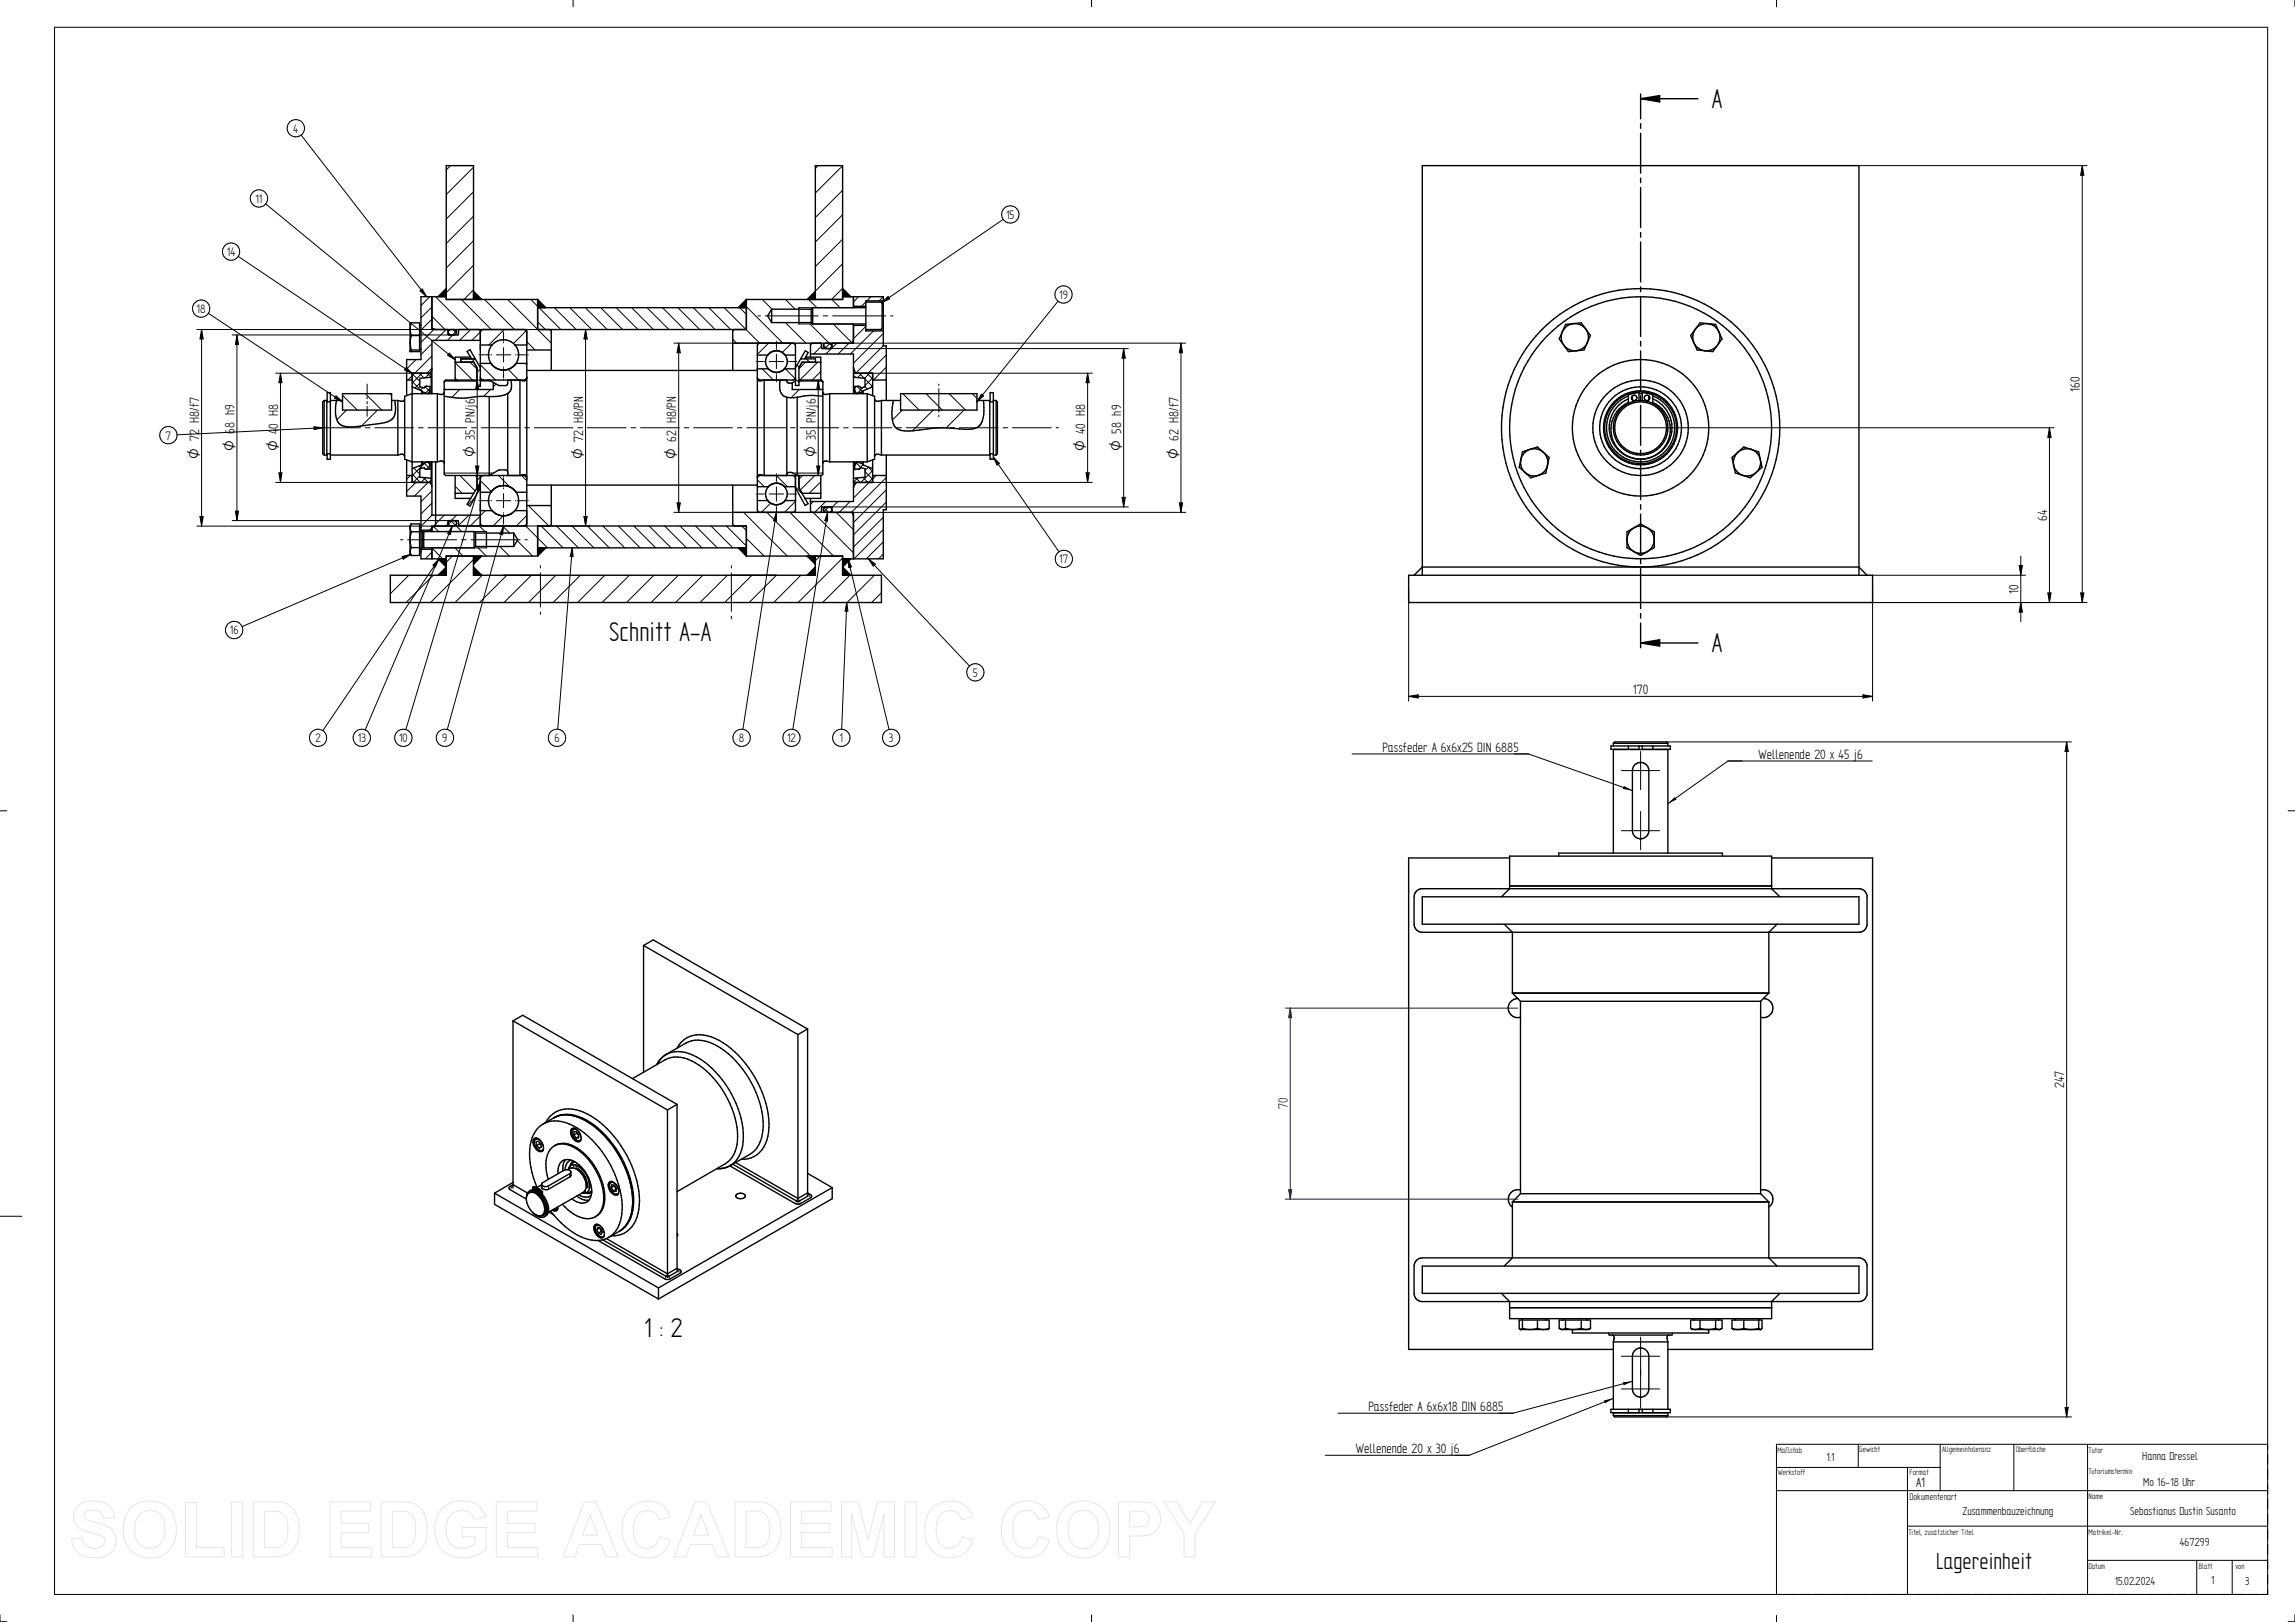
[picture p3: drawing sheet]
<svg xmlns="http://www.w3.org/2000/svg" width="841mm" height="594mm" viewBox="0 0 841 594" stroke-linecap="round" stroke-linejoin="round" font-family="sans-serif">
<defs><g id="words">
<g font-size="11.3">
<text x="627.3" y="39.7">A</text>
<text x="223.2" y="234.7">Schnitt A-A</text>
<text x="627.3" y="239">A</text>
<text x="236.1" y="489.8">1 : 2</text>
</g>
<text font-size="9.6" x="709.5" y="574.7">Lagereinheit</text>
<g font-size="5.6">
<text x="762.2" y="143.5" transform="rotate(-90 762.2 143.5)">160</text>
<text x="247.8" y="155.1" transform="rotate(-90 247.8 155.1)">H8/PN</text>
<text x="299" y="154.8" transform="rotate(-90 299 154.8)">PN/j6</text>
<text x="750.1" y="190.8" transform="rotate(-90 750.1 190.8)">64</text>
<text x="739.6" y="217.4" transform="rotate(-90 739.6 217.4)">10</text>
<text x="598.3" y="254.2">170</text>
<text x="506.6" y="275.3">Passfeder A 6x6x25 DIN 6885</text>
<text x="644.4" y="277.8">Wellenende 20 x 45 j6</text>
<text x="756.5" y="398.6" transform="rotate(-90 756.5 398.6)">247</text>
<text x="501.5" y="516.7">Passfeder A 6x6x18 DIN 6885</text>
<text x="496.9" y="532.2">Wellenende 20 x 30 j6</text>
<text x="702.2" y="544.7">A1</text>
</g>
<text font-size="5.6" fill="#000080" x="471.9" y="406.4" transform="rotate(-90 471.9 406.4)">70</text>
<g font-size="5.4">
<text x="86" y="165.3" transform="rotate(-90 86 165.3)">O 68 h9</text>
<text x="101.9" y="165.4" transform="rotate(-90 101.9 165.4)">O 40 H8</text>
<text x="174" y="167.4" transform="rotate(-90 174 167.4)">O 35 PN/j6</text>
<text x="299" y="167.4" transform="rotate(-90 299 167.4)">O 35</text>
<text x="397.7" y="165.4" transform="rotate(-90 397.7 165.4)">O 40 H8</text>
<text x="410.9" y="165.2" transform="rotate(-90 410.9 165.2)">O 58 h9</text>
<text x="431.9" y="168" transform="rotate(-90 431.9 168)">O 62 H8/f7</text>
<text x="73" y="168" transform="rotate(-90 73 168)">O 72 H8/f7</text>
<text x="213.7" y="168.2" transform="rotate(-90 213.7 168.2)">O 72 H8/PN</text>
<text x="247.8" y="168.1" transform="rotate(-90 247.8 168.1)">O 62</text>
</g>
<g font-size="5.1">
<text x="107.5" y="48.6">4</text>
<text x="93.6" y="74.3">11</text>
<text x="368.7" y="80.1">15</text>
<text x="83.1" y="93.7">14</text>
<text x="388.1" y="109.4">19</text>
<text x="72.1" y="114.6">18</text>
<text x="60.7" y="161">7</text>
<text x="388.2" y="206.3">17</text>
<text x="84.2" y="232.3">16</text>
<text x="356.5" y="247.8">5</text>
<text x="115.6" y="271.8">2</text>
<text x="131.1" y="271.8">13</text>
<text x="146.2" y="271.8">10</text>
<text x="162.1" y="271.8">9</text>
<text x="203.2" y="271.8">6</text>
<text x="270.8" y="271.8">8</text>
<text x="288.4" y="271.8">12</text>
<text x="307.6" y="271.8">1</text>
<text x="325.7" y="271.8">3</text>
</g>
<g font-size="4.8">
<text x="669.4" y="535.2">1:1</text>
<text x="785" y="534.9">Hanna Dressel</text>
<text x="785.3" y="544.2">Mo 16-18 Uhr</text>
<text x="719.2" y="554.9">Zusammenbauzeichnung</text>
<text x="780.6" y="554.8">Sebastianus Dustin Susanto</text>
<text x="798.8" y="566.4">467299</text>
<text x="775" y="580.5">15.02.2024</text>
<text x="810.3" y="580.2">1</text>
<text x="822.7" y="580.4">3</text>
</g>
<text font-size="3.9" x="699.8" y="549.4">Dokumentenart</text>
<g font-size="3.4">
<text x="651.4" y="532.1">Maßstab</text>
<text x="681.4" y="531.7">Gewicht</text>
<text x="711.7" y="531.9">Allgemeintoleranz</text>
<text x="738.7" y="531.9">Oberfläche</text>
<text x="765.4" y="532.1">Tutor</text>
<text x="765.3" y="539.9">Tutoriumstermin:</text>
<text x="651.5" y="540.2">Werkstoff</text>
<text x="699.8" y="540.3">Format</text>
<text x="765.4" y="549.1">Name</text>
<text x="699.3" y="562.1">Titel, zusätzlicher Titel</text>
<text x="765.3" y="562.1">Matrikel-Nr.</text>
<text x="765.3" y="574.8">Datum</text>
<text x="805.8" y="574.6">Blatt</text>
<text x="819.2" y="574.8">von</text>
</g>
</g></defs>
<g fill="none" stroke="#000" stroke-width=".37">
<path d="M20 10h811v574h-811zM210 0v2.5M400 0v2.5M651 0v2.5M841 0v2.5M110.4 49.5l45.9 59.2M97.4 74.7l69.4 57M165.1 60.7l-1.6 1.6M173.5 61.3l-10 9.9M173.5 70.2l-10 10M173.5 79.2l-10 10M299.8 60.7l-1 1"/>
<path d="M308.8 60.7l-10 10M308.8 69.7l-10 10M308.8 78.7l-10 9.9M681.2 60.7h83.6M763.1 60.7l.6 3.5h-1.2zM763.1 60.7v160M87.3 93.9l63.9 42.9M173.5 88.2l-10 10M173.5 97.2l-10 10M308.8 87.6l-10 10M308.8 96.6l-10 10M367.6 80.3l-44.5 30.5"/>
<path d="M76.4 114.8l49.1 32.4M153.9 106.5l.8-.7 1.6 2.9zM157.5 108.7l-3.2 3.2M158.3 115.9l4.8 4.8M158.3 112.4l-4 4M158.3 116.9l-4 4M159.6 108.7l12 12M169.1 109.7l10.9 11M173.5 106.1l-3.5 3.6M177.5 109.7l11.1 11M186.1 109.7l15.9 16M194.5 109.7l2.5 2.5"/>
<path d="M197 117.9l2.9 2.8M197.5 112.7l8 8M203.2 112.7l8 8M208.8 112.7l8 8M214.5 112.7l8 8M220.1 112.7l8 8M225.8 112.7l8 8M231.5 112.7l8 8M237.1 112.7l8 8M242.8 112.7l8 8M248.4 112.7l8 8M254.1 112.7l8 8"/>
<path d="M259.8 112.7l8 8M265.4 112.7l13 13M271.1 112.7l2.4 2.4M273.5 112.3l13.4 13.4M277.8 115.7h.9M279.4 109.7l3.5 3.5M280.5 115.7h19.3M287.8 118.2l7.6 7.5M287.9 109.7l3.5 3.5M292.8 118.7h20M292.8 112.7h20M296.3 109.7l3 3"/>
<path d="M296.8 118.7l8 7.9M301.7 115.7h1.7M304.8 109.7l3 3M305.1 115.7h19.5M305.4 118.7l6.9 7M308.8 105.6l-4.1 4.1M312.3 108.7l.5 .4M313.1 119.2l-.3 .3M314.7 108.7l-1.9 1.9M317.3 119.5l-4.5 4.5M317.3 110.6l-1.6 1.6M319.2 108.7l-1.5 1.5"/>
<path d="M323.1 110.8l2.4-2.2 .6 .9zM323.6 108.7l-1.4 1.5M326.3 115.7h.9M387.7 110.3l-29.7 36.9M72.1 120.7h87.5M73.9 120.7v72M73.9 120.7l.6 3.5h-1.2zM85.1 122.7h80.1M86.8 122.7v68M86.8 122.7l.6 3.5h-1.1zM101 136.7h50.3M102.8 136.7v40"/>
<path d="M102.8 136.7l.5 3.5h-1.1zM148.8 134.6l2.4 2.2-2.9-1.3zM151 139.7l3.3 3.3M151 137.6l-1.5 1.6M151.1 136.9l2.7 2.8M151.8 136.7l-.8 .8M152.5 131.7l-3.5 3.4M153.6 136.7l1.8 1.7M154.6 136.7l-3.6 3.6M157.5 136.7l-1.7 1.7M158.3 130.4l-6.3 6.3M158.3 134.9l-1.8 1.8 1.5 1.5"/>
<path d="M158.3 125.9l-4 4M159 120.7l-4.7 4.7M163.5 120.7l-4 4M164.3 121.8l.8 .8M164.7 129.3l2.1 2.4-2.8-1.6zM164.9 120.7l-.6 .7M165.9 120.7l1.4 1.3M166 122.7l-2 2M166.8 138.5l1 1M166.8 132.8l6.7 6.7M167.2 121.3l-1.4 1.4M172.3 132.7l2.5 2.5"/>
<path d="M172.5 120.7l-4.1 4M174 131.4l-1.2 1.3M175.5 130h.2M176 133.6l5.6 5.6M176 135.1l-1.2 1.3M176 121.6l-3.1 3.1M176.1 130h3.4M180 130h.2M181.9 130h5.3M184.5 120.9v.3M184.5 121.6v3.4M184.5 125.4v.2"/>
<path d="M184.5 127.3v5.3M184.5 134.4v.1M184.5 135v3.3M184.5 138.8v.2M184.8 120.7l-5.7 5.7M186.2 135.3l3.9 3.9M188.9 130h.2M189.5 130h3.4M191.9 120.7h24.4M192.4 133.1l.6 .5M192.8 121.2l-4.6 4.6M193 125.1l3 3.1"/>
<path d="M193.4 130h.2M214.6 120.7l.6 3.5h-1.2zM214.6 120.7v72M247 125.7h43.4M248.7 125.7v62M248.7 125.7l.6 3.5h-1.2zM268.5 124.3l1.4 1.4M277.1 132.4h.1M277.5 132.4h2.2M279.3 135.1l4.1 4.1M280 132.4h.2M281.6 125.7l-4.1 4.1"/>
<path d="M281.9 132.4h5.2M284.5 136.8v.1M284.5 137.2v2.2M284.5 139.7v.2M284.5 125v.1M284.5 125.4v2.2M284.5 128v.1M284.5 129.8v5.2M287.8 135.1l3.6 3.5M288.9 132.4h.1M289.3 132.4h2.2M290.1 125.7l-3.4 3.4"/>
<path d="M291.5 138.8l1.3 1.2M291.8 132.4h.2M292.1 133.7l.8 .8M295.1 132.7l-2.3 2.4M295.4 131.4l1.3 1.3M297.7 125.7l-.7 .6M299.6 132.7l-6.7 6.7M300.8 136.1l-3.5 3.4M301 126.8l-2.8 2.9M301.8 126.4l1.2 1.3M304.2 125.7l-1.9 1.9M304.5 127.7h109"/>
<path d="M306.7 125.7l-4.1 4M311.1 125.7l-4 4M312.8 125.7h121.7M312.8 137.4l.8 .9M314.9 136.7l1.8 1.8M315.9 136.7l-1.7 1.6M316.7 136.7h83.6M317 138.8l2.8 2.8M317.7 136.7l2.1 2.1M318.7 136.7l-1.9 1.9M319.8 138.4l-2.8 2.8M320.1 121.2l-8.5 8.5"/>
<path d="M323.7 122.1l-10.9 10.9M323.7 126.6l-10.1 10.1M324.8 139l-.2 .2M324.8 130l-6.7 6.7M324.8 134.5l-4.7 4.7M398.6 136.7l.6 3.5h-1.2zM398.6 136.7v40M411.8 127.7v58M411.8 127.7l.6 3.5h-1.2zM432.8 125.7v62M432.8 125.7l.6 3.5h-1.2zM115.1 156.3l3.2 .4-3.2 .7z"/>
<path d="M115.3 156.7h.8M117.9 156.7h14.2M118.3 156.7l-53.4 2.6M123.1 145l2.4 2.2-2.9-1.3zM125.5 144.8l5.4 5.4M127 150.2l-3.6 3.6M133.9 156.7h1.7M133.9 144.2l6 6M134.5 140.7v3.6M134.5 145.2v.9M134.5 147v.9M134.5 148.8v3.7"/>
<path d="M137.4 156.7h14.2M138.3 150.2l-5.8 5.8M142.9 144.2l.6 .6M153.3 156.7h1.8M153.8 140.3l-1.7 1.8M154.7 143.4l.2 .2M155 142l-.9 .9M155.7 141.6l1.7 1.7M156.8 156.7h14.2M157.6 142.3l-1.6 1.6M168.4 142.7l-2.8 2.8M172.8 156.7h1.7"/>
<path d="M176 140.8l-.7 .7M176.3 156.7h14.2M179.8 142.7l-2.6 2.5M181.8 140.6l-1 1.1M192.3 156.7h1.7M195.8 156.7h14.2M211.8 156.7h1.7M215.3 156.7h14.1M231.2 156.7h1.8M234.7 156.7h14.2M250.7 156.7h1.7M254.2 156.7h14.2"/>
<path d="M270.2 156.7h1.7M273.7 156.7h14.2M289.7 156.7h1.7M292.9 142.7l-3 3M293.2 156.7h14.1M309.2 156.7h1.7M312.6 156.7h14.2M313.9 141.5l-.7 .7M314 141.5l2 2M316.4 141.8l-2.3 2.3M317 141.6l.8 .9M319.8 141.3l-.7 .6"/>
<path d="M328.6 156.7h1.7M330.7 150.2l-3.7 3.6M330.8 144.2l6 6M332.1 156.7h14.2M339.3 144.2l6 6M342 150.2l-7.6 7.6M344 140.7v.5M344 142.3v8.7M344 152.1v.5M347.8 144.2l6 6M348.1 156.7h1.7M351.6 156.7h14.2"/>
<path d="M353.3 150.2l-6.5 6.5M356.3 144.2l1.7 1.7M359.3 155.5l-.8 .8M359.6 144.4l.8 .6-2.4 2.2zM367.6 156.7h1.7M371.1 156.7h14.1M387.1 156.7h.8M601.2 156.7h151.6M751 156.7v64M751 156.7l.6 3.5h-1.2zM101 176.7h53.5M102.2 173.2h1.1l-.5 3.5z"/>
<path d="M119.9 168l.2 .2M120.9 166.2l.2 .1M150.4 174.2l-1.4 1.4M151 173.7l3.1 3M151.6 171.4l2.2 2.3M152.4 176.7l-3.4 3.3M153.6 170.6l.9 .9M153.8 174.3l-2.4 2.4M155.1 174.9l1.8 1.8-5 5M155.4 169.6l2.2 2.1M155.7 169.5l-4.7 4.7M156 175l-1.7 1.7"/>
<path d="M157.6 170.6l-1.4 1.3M158 175.7l-.9 1M158.3 179.8l-4 4M162.8 173.3h18M166.8 178.1l2.5 2.6M168.5 174.2l5.6 5.6M174.2 174.2l.6 .6M176 176.4l-27.3 90.8M176 176.4l-.4 3.2-1-.3zM176 176l4.1 4.1M176 174.7l-1.2 1.3M182.7 174.2l4.1 4.1"/>
<path d="M184.5 174.3v.2M184.5 175v3.4M184.5 178.8v.2M191.1 174.2l1.9 1.9M277.5 175.7l2.6 2.6M284.5 174.2l4.1 4.1M284.5 173.5v.1M284.5 173.9v2.2M284.5 176.4v.2M284.5 178.3v5.3M290.5 173.3h11M291.5 178.4l2.6 2.6"/>
<path d="M294.1 174.2l-1.3 1.3M298.6 174.2l-5.4 5.3M300.8 176.4l-4.3 4.3M313.3 171.8h.1M313.7 175.1l1.6 1.6M313.7 169.5l1.9 1.8M314 176.7l-.8 .8M314.3 175l-1.5 1.5M314.4 169.3l-1.2 1.1M316.3 174.9l1.8 1.8M316.3 170.2l-1.7 1.7M316.7 176.7h83.6"/>
<path d="M317 172.7l2.8 2.9M318.1 171l1.7 1.7M318.3 171.1l-1.3 1.2M318.5 176.7l-5.7 5.7M319.8 175.2l-1.5 1.5M319.8 172.4l-4.3 4.3M321 174.2l-1.2 1.2M324.8 179.4l-12 12M324.8 174.9l-12.8 12.8M362.8 167.7l.5 .5M364 167.4l2.3 2.4-.9 .5zM364 167.4l24.1 34.7"/>
<path d="M398 173.2h1.2l-.6 3.5zM72.1 192.7h86.2M73.3 189.2h1.2l-.6 3.5zM85.1 190.7h80.1M86.3 187.2h1.1l-.6 3.5zM146.8 197.7h.8M149.4 197.7h17.9M158.3 184.3l-4 4M158.3 194.7h20M158.3 193.3l-.9 .9M158.3 188.7l-4 4M159 192.9l1.7 1.8"/>
<path d="M162.8 188.7l-4 4M164.2 191.8l-.9 .9M165.2 190.7l1.8 1.7M165.7 190.7l-1.4 1.4M165.8 192.7l-.8 3.1-1-.4zM165.8 192.7l-32 74.6M167.2 192.7l2 2M167.3 191.9l-.7 .7M167.3 188.7l-2 2M169.1 197.7h1.8M171.8 188.7l-3.7 3.7M172.6 197.7h18"/>
<path d="M173.8 182.6l-2.3 2.3M175.5 183.4h.2M175.7 192.7l2 2M176 189l-3.7 3.7M176.1 183.4h3.4M177.9 187l-1.9 1.8M180 183.4h.2M181.9 183.4h5.3M184.2 192.7l2.5 2.5M184.4 188.9l-3.7 3.8M184.5 192.7l-.3 3.2-1-.3zM184.5 180.8v5.2"/>
<path d="M184.5 187.7v.2M184.5 188.4v3.4M184.5 192.2v.2M184.5 192.7l-20.6 74.5M188.9 183.4h.2M189.5 183.4h3.4M189.5 198l5.7 5.7M191.9 192.7h24.4M192.4 197.7h.9M192.7 192.7l8 8M193 188.8l-3.8 3.9M193.4 183.4h.2"/>
<path d="M193.6 185.2l7.6 7.5M198.3 192.7l8 8M204 192.7l8 8M209.6 192.7l8 8M214 189.2h1.2l-.6 3.5zM215.3 192.7l8 8M220.9 192.7l8 8M226.6 192.7l8 8M232.3 192.7l8 8M237.9 192.7l8 8M243.6 192.7l8 8M247 187.7h43.4"/>
<path d="M248.1 184.2h1.2l-.6 3.5zM249.2 192.7l8 8M254.9 192.7l8 8M260.6 192.7l8 8M266.2 192.7l7.3 7.3M268.5 192.2l.5 .5M271.9 192.7l1.6 1.7M272.5 187.7l16 16M273.5 197.2l6.5 6.5M277.1 180.9h.1M277.5 180.9h2.2M280 180.9h.2"/>
<path d="M281 187.7l16 16M281.9 180.9h5.2M282.4 184.3l-3.4 3.4M284.5 185.3v.1M284.5 185.7v2.2M284.5 188.3v.1M284.5 187.7l.1 3.2-1.1-.1zM284.5 187.7l-12.3 79.4M288.9 180.9h.1M289.3 180.9h2.2M289.5 187.7l16 16M291.5 183.6l-4 4.1"/>
<path d="M291.8 180.9h.2M298 187.7l14.8 14.8M298 183.7l-1 1M302 186l1.6 1.7M302.6 183.7l-4.1 4M303.3 187.7l-12.8 79.4M303.3 187.7v3.2l-1-.2zM303.7 185.7l-1.7 1.6M304.5 185.7h109M306.5 187.7l6.3 6.3M307 183.7l-2.2 2.2M311.5 183.7l-4 4"/>
<path d="M312.8 187.7h121.7M323.7 194l-10.7 10.7M323.7 189.5l-10.9 10.9M323.7 198.5l-6.2 6.2M324.8 183.9l-12 12M411.2 182.2h1.2l-.6 3.5zM432.2 184.2h1.2l-.6 3.5zM147.4 203.8l3.1-.7-2.7 1.7zM149.8 210.7l-6.8 6.8M150.5 203.1l-61.8 26.4M154.8 201.2l-.5 .5M158.3 200.7h20"/>
<path d="M158.3 200.7l3.9 4M158.3 202.2l-2.5 2.5M158.8 210.7l-10 10M160.9 204.7l-42.6 62.9M160.9 204.7l-1.3 2.9-.9-.6zM165.8 203.7l-2.3 2.3M166.7 200.7l3 3M173.5 204.9l-15.7 15.8M175.2 200.7l3 3M176.7 210.7l-9.9 10M183.1 200.2l3.6 3.5M185.7 210.7l-10 10"/>
<path d="M194.7 210.7l-10 10M198 207.2v.8M198 209.8v12.5M203.7 210.7l-10 10M209.7 200.7l-5.3 66.4M209.7 200.7l.3 3.2-1-.1zM212.7 210.7l-10 10M221.7 210.7l-10 10M230.6 210.7l-10 10M239.6 210.7l-10 10M248.6 210.7l-10 10M257.6 210.7l-10 10"/>
<path d="M266.6 210.7l-10.1 10M268 207.2v.8M268 209.8v14.1M275.5 210.7l-9.9 10M284.5 210.7l-10 10M293.5 210.7l-10 10M300.5 203.7l-1.7 1.7M308.8 204.4l-16.3 16.3M310.8 204.7l15 62.5M310.8 204.7l1.2 2.9-1 .3zM311.4 210.7l-9.9 10M318.2 204.7l37.1 39.2"/>
<path d="M318.2 204.7l2.6 1.9-.8 .7zM320.4 210.7l-10 10M323 217.1l-3.6 3.6M323.7 202.9l-1.8 1.8M516.2 215.7v41.1M686.2 215.7v41.1M686.2 210.7h56.1M739.9 207.2h1.2l-.6 3.5zM740.5 203.7v24M750.4 217.2h1.2l-.6 3.5zM762.5 217.2h1.2l-.6 3.5zM198 224.2v.8"/>
<path d="M268 225.7v.9M310.3 220.7l-1.9 46.4M310.3 220.7l.4 3.2-1-.1zM686.2 220.7h78.6M740.5 220.7l.6 3.5h-1.2zM516.2 255.1l3.5-.6v1.2zM516.2 255.1h170M682.7 254.5l3.5 .6-3.5 .6zM495.5 276.1h64.6l38.1 13.5M601.2 275.3v13.9M610.7 271.7h148.4M686.1 278.7h-52.9l-22 15.7"/>
<path d="M757.3 271.7l.6 3.6h-1.1zM757.3 271.7v247.3M0 297h2.5M594.2 282.2h14M601.2 297.2v14M838.5 297h2.5M594.2 304.2h14M196.6 416.9h-.1M198.9 419.7a2.69 2.69 0 0 0-2.5-2.5 2.3 2.3 0 0 0 .6 3.6M210.4 413.3h-.1M212.7 416.1a2.78 2.78 0 0 0-2.5-2.5 2.27 2.27 0 0 0 .6 3.6M212.8 417.5l-.1 .1"/>
<path d="M187.7 434.4l-.5 .9M199 421.1l-.1 .1M201 434.7v.6M208.8 430.2v.6M210.1 427.1h.1M210.2 427a6.8 6.8 0 0 1 5.6 6.4l-.1 1.7M211 427.7a7.1 7.1 0 0 1 4.2 7.1M211.2 427.9h.1M211.2 427.9a7.3 7.3 0 0 1 3.9 6.6M211.3 427.9a7.1 7.1 0 0 1 3.8 6.8M214.5 436.5l-.4 .1M215.2 434.8h.1"/>
<path d="M224.2 432.8l-.2 .1M226.4 437.2h.1M226.5 435.7a2.78 2.78 0 0 0-2.5-2.5 2.27 2.27 0 0 0 .6 3.5M226.6 437l-.1 .1M292.1 439.4l-.5 .9M292.7 439.4l.5 .9M296.2 437.4l.5 .8M0 445.5h8M203.1 443h.4M204.1 442.4l-.1 .4M204.4 442.8l-.1 .1M218.9 448.5h-.1"/>
<path d="M221.1 452.9h.1M221.2 451.4a2.78 2.78 0 0 0-2.5-2.6 2.3 2.3 0 0 0 .6 3.6M221.3 452.7l-.1 .1M244.3 467l-.5 .9M244.9 467l.5 .9M248.4 465l.5 .9M594.2 496.7h14M601.2 489.7v26M591.2 512.2l-52.8 20.8h-52.8M594.2 508.7h14M598.2 505.9l-43.7 11.7h-64.2M610.7 519h148.4"/>
<path d="M756.8 515.5h1.1l-.6 3.5zM651 537.5h60M681 529v8.5M699 537.5v46.5M711 529v17M738 529v17M765 529v55M831 529h-180v54.9M651 546h180M699 559h132M765 571.5h66M805 571.5v12.5"/>
<path d="M818 571.5v12.5M0 594h2.5M0 591.5v2.5M210 591.5v2.5M400 591.5v2.5M651 591.7v2.3M838.5 594h2.5M841 591.5v2.5"/>
<circle cx="108.4" cy="47" r="3.2"/>
<circle cx="94.9" cy="72.7" r="3.2"/>
<circle cx="370.2" cy="78.5" r="3.2"/>
<circle cx="84.7" cy="92.2" r="3.2"/>
<circle cx="73.7" cy="113" r="3.2"/>
<circle cx="389.7" cy="107.9" r="3.2"/>
<circle cx="61.7" cy="159.4" r="3.2"/>
<circle cx="389.9" cy="204.7" r="3.2"/>
<circle cx="85.8" cy="230.8" r="3.2"/>
<circle cx="357.4" cy="246.3" r="3.2"/>
<circle cx="116.6" cy="270.2" r="3.2"/>
<circle cx="132.6" cy="270.3" r="3.2"/>
<circle cx="147.8" cy="270.2" r="3.2"/>
<circle cx="163.1" cy="270.2" r="3.2"/>
<circle cx="204.1" cy="270.2" r="3.2"/>
<circle cx="271.8" cy="270.2" r="3.2"/>
<circle cx="290" cy="270.2" r="3.2"/>
<circle cx="308.3" cy="270.2" r="3.2"/>
<circle cx="326.6" cy="270.2" r="3.2"/>
</g>
<path d="M0 0v1.2M841 0v594h-841" fill="none" stroke="#fff" stroke-width=".51"/>
<g fill="none" stroke="#000" stroke-width=".51">
<path d="M601.2 34.4v9.1M601.2 36.2h21M601.2 36.2l7-1.2v2.3zM601.2 45.3v1.7M601.2 48.8v14.6M601.2 65.2v1.7M601.2 68.7v14.7M601.2 85.2v1.7M601.2 88.6v14.7M150.4 118.4l3.4-.2v10.6h-3.1l-.4-.2zM150.7 118.2a6.6 6.6 0 0 0 0 4.7M153.8 119.1h.5"/>
<path d="M158.3 108.7v12h34.7v72h-34.7v2M163.5 105.7l-3 3M163.5 108.7h-9.2v23h-5.3v13.2M173.5 109.7v-49h-10v49h33.5M173.5 106.7l3 3M197 112.7h76.5M197 109.7l3 3M273.5 109.7l-3 3M273.5 109.7h35.3v-49h-10v49M273.5 109.7v11h-76.5v-11M282.8 113.2v5M282.8 113.2l-1.5 2.5 1.5 2.5"/>
<path d="M282.8 113.2h14.5M282.8 118.2h14.5M292.8 112.7v6M297.3 113.2v5M297.3 118.2l.5 .5M297.8 112.7v6M297.8 118.7h19.5M297.8 112.7l-.5 .5M297.8 112.7h19.5M298.8 106.7l-3 3M308.8 105.7l3 3M308.8 108.7h14.9v18h1.1v20"/>
<path d="M312.8 108.7v4M312.8 112.2h4.5M312.8 119.2h4.5M312.8 118.7v7h-44.3M317.3 110.7h5.5l.5 .5-.1 9.2-.4 .3h-5.5M323.7 110.2h-6.4v11h6.4M601.2 105.1v1.7M601.2 108.6v14.6M149 139.2h2M150.7 122.9a8.5 8.5 0 0 0 0 5.3M150.7 128.2h3.1M150.7 122.9h3.1"/>
<path d="M150.7 128.2l-.4 .2M151.3 136.7l-.3 .3M153.8 127.9h.5M157.7 136.7l.3 .3v7.2M157.7 136.7h-6.7v7.5M158 138.2l-4.2 .4v3.1l1.6 .4a.88 .88 0 0 1 1.3-.6h.9v2.7M158.3 120.2l1.3 .5M158.3 135.2l-.6 1.5M162.9 139.5h11.9M163.9 120.7l.3 .3v1.4l.3 .3 3.4-.1 .1-1.6 .3-.3M165.2 120.7a1 1 0 0 0-1 1 1 1 0 0 0 1 1M166.3 120.7a1 1 0 0 1 1 1 1 1 0 0 1-1 1"/>
<path d="M172.4 130.8h-5.6v8.4l.3 .3M174.2 131.4l1.8 3.3M174.2 131.4l-1.9-3.3-1.1 .6 1.6 2.7M174.2 131.4h-5.3v1.3M174.4 139.5l.4-.3h-11.5l-.5 .5v34l.5 .5h28.6a1.16 1.16 0 0 1 1.1 1.1M175.5 120.7l.5 .5v20.3h-1.2v-6.8l-1.2-2h-6.8M176 139.5h3.8M176 124.7h-17.7v19.5M176 138.1a1.16 1.16 0 0 0 1.1 1.1M176 126.4h4.3M176 133.1h3.9a5.6 5.6 0 0 0 9.2 0h3.9M177.1 120.7a1.08 1.08 0 0 0-1.1 1.1"/>
<path d="M179.3 139.2l3.7 2 2.7-.1 .4-.7v-1.2M187.2 139.2a3.9 3.9 0 0 1-1.4 5.1 16.8 16.8 0 0 1-8.9 .9l-7.8 .6-6.3-.7M188.7 126.4h4.3M191.9 120.7a1.08 1.08 0 0 1 1.1 1.1M193 138.7a1.04 1.04 0 0 1-1.4 .7l-1.1-.2v35l1.3-.3a.99 .99 0 0 1 1.2 .8M193 135.7h84.5M193 128.2h9M193 138.1a1.16 1.16 0 0 1-1.1 1.1h-15.9M201.5 120.7l.5 .5v14.5M269 120.7l-.5 .5v14.5M277.5 138.7a1 1 0 0 0 1.5 .7l1-.2v35l-1.2-.3a.95 .95 0 0 0-1.3 .8M277.5 135.1h4.1a4 4 0 0 0 5.9 0h4"/>
<path d="M277.5 130h3.8M278.5 125.7l-.7 .3-.3 .7v60l.3 .7 .7 .3M282.5 129l-.6 .5M282.6 129l-1.3 1.1M284.1 128.5l2.4 .5M284.1 128.5l-.8 .2M284.1 128.5l-1.6 .5M285.9 139.2a5.8 5.8 0 0 0 1.4 5.9 10.2 10.2 0 0 0 7.2 0 21.7 21.7 0 0 1 7 0M286.5 129a4 4 0 0 1 1.4 5.5 4 4 0 0 1-5.6 1.2 4 4 0 0 1-1-5.6M286.5 129l.7 .5M287.7 130h3.8M288.3 139.2a.88 .88 0 0 0 .8 1.1l1.2-.1"/>
<path d="M290.5 125.7l.7 .3 .3 .7v11.5M291.5 138.2a1.01 1.01 0 0 1-1 1h-12a1.01 1.01 0 0 1-1-1M291.5 139.5l-1.2 .7M292.8 139.5h8.6M293.4 131.4l-1.9 3.3M293.4 131.4h5.4v1.3M294.9 131.4l1.3-2.3-1.1-.6-1.7 2.9M295.2 130.8h5.6v8.4l-.4 .3M297 129.7h15.8v14.5M297.5 125.7l-.5 .5v4.6M300.8 132.7h-6.9l-1.1 2v6.5h-1.3v-3M301 139.2v.3"/>
<path d="M301 139.2l.5 .5v34l-.5 .5h-9.5v12.5l-.3 .7-.7 .3M301 139.2h-8.2l.3 .3M302.7 125.7a1 1 0 0 0-1 1 1 1 0 0 0 1 1M303.8 125.7a1 1 0 0 1 1 1 1 1 0 0 1-1 1M305.1 125.7l-.3 .3v1.4l-.3 .3-3.4-.1-.1-1.6-.3-.3M312.8 124.3l-.5 1.4M312.8 134.7l.7 2M312.8 138.2l4.2 .4v3.1l-1.6 .4a.92 .92 0 0 0-1.2-.6h-1v2.7M312.8 137l.3-.3h6.7v8.2M319.5 136.7l.3 .3M319.8 139.2h5M572.6 121.5l-1.2 2.6 3.4 4.7 5.7-.6 1.2-2.6"/>
<path d="M572.6 121.5a5 5 0 0 0 2.5 6.6 5 5 0 0 0 6.6-2.5M572.6 121.5a5 5 0 0 1 6.6-2.5 5 5 0 0 1 2.5 6.6M572.6 121.5l1.1-2.7 5.8-.6 3.3 4.7-1.1 2.7M601.2 125v1.7M601.2 128.5v14.7M621.3 120.6l1.7-2.4 5.7 .6 1.2 2.7M621.3 120.6a5.1 5.1 0 0 0-.6 5M621.3 120.6l-1.8 2.3 1.2 2.7M621.3 120.6a5 5 0 0 1 8.6 .9M629.9 121.5l1.2 2.6-3.4 4.7-5.8-.6-1.2-2.6M629.9 121.5a5 5 0 0 1-2.6 6.6 5 5 0 0 1-6.6-2.5M118.8 146.7l-.5 .5v19l.5 .5"/>
<path d="M118.8 146.7v20M118.8 146.7h1v20h-1M119.8 147.2h1.3M119.9 147.2v-3.4h1.2v24.4h-1.2v-2M121.1 146.7h4.4M123.3 146.7a10.7 10.7 0 0 0 .8 8.2 6.5 6.5 0 0 0 6.3 1.4 50.4 50.4 0 0 0 12.5-2.2 5.1 5.1 0 0 0 2-5.8l-.2-1.6M125.5 144.2h18v6h-18zM143.5 146.7h2.3M145.8 146.7v20M148.3 146.2a1.01 1.01 0 0 1-1.3 .8l-1.2-.3M151 144.2l-2.7 1v23l2.7 1M151 144.2h9.3"/>
<path d="M151 144.2v25M151 141.7l3.5 1.4M154.5 143.1v1.1M154.5 143.1l.3 .4M154.8 143.5v.7M157.6 143.1l-.8 1.1-2-.7M160.3 144.2v25M162.8 143.7a1 1 0 0 1-1.5 .7l-1-.2M179.3 145.2v29l3.7-2.1 2.7 .1 .4 .7M180.8 140v2.7h-18M186.1 144.1v30.1M288.3 145.5v28.7"/>
<path d="M290.3 140.2v2.5h11.2M292.1 145.5v28.7l-1.8-1.1a1.35 1.35 0 0 0-2 .7M301.5 143.7a1 1 0 0 0 1.5 .7l1-.2M304 144.2h13.8M304 144.2v25M313.2 143.1l.7 1.1 2.2-.7M316.1 143.5v.7M316.3 143.1v1.1M316.3 143.1l-.2 .4M317.8 144.2l2.7 1v23l-2.7 1M317.8 144.2v25M319.8 141.7l-3.5 1.4"/>
<path d="M320.5 146.2a1.01 1.01 0 0 0 1.3 .8l1.2-.3M323 146.7h7M323 146.7v20M327.4 146.7a15.3 15.3 0 0 0 .3 9.3 4.8 4.8 0 0 0 4.7 1.9l2.2-.1a59.3 59.3 0 0 1 19.8-.5 5.2 5.2 0 0 0 6.1-5.6l-.1-5M330 144.2h28v6h-28zM358 146.7h4.7v20h-39.7M362.7 147.2h1.3M362.8 147.2v-3.4h1.2v24.4h-1.2v-2M364 146.7h1M365 146.7l.5 .5v19l-.5 .5M365 146.7v20M596.7 145a12.5 12.5 0 0 0-5.5 19.2 12.5 12.5 0 0 0 20 0 12.5 12.5 0 0 0-5.5-19.2"/>
<path d="M596.7 146.1a11.5 11.5 0 0 0-7 10.2 11.5 11.5 0 0 0 6.4 10.7M598.2 145v1.5M598.2 145.6l-.3 .1M600.6 144.2h1.2M600.6 146.7v-2.9l-1.3 .1-2.6 .7v2.8a10.9 10.9 0 0 0-6.4 9.5 10.9 10.9 0 0 0 5.8 10M601.2 144.9v1.7M601.2 148.5v14.6M601.8 146.7v-2.9l1.3 .1 2.6 .7v2.8a10.9 10.9 0 0 1 6.4 10.9 10.9 10.9 0 0 1-8.2 9.6M604.2 145a1 1 0 0 0-1.4 0 1 1 0 0 0 0 1.4 1 1 0 0 0 1.4 .1M604.2 145l.4 .7M604.2 145.6l.4 .1M604.2 145v1.5"/>
<path d="M604.6 145.7l-.4 .8M605.7 146.1a11.5 11.5 0 0 1 6 15.4 11.5 11.5 0 0 1-15.6 5.4M119.8 166.2h1.3M121.1 166.7h24.7M145.8 166.7l1.2-.3a1.01 1.01 0 0 1 1.3 .8M149 168.4v13.3h5.3v23h9.2M149 174.2h2M151 169.2h9.3M151 176.4l.3 .3M151 169.2v7.5h6.7M154.5 169.2v1.1M154.5 170.3l-3.5 1.4"/>
<path d="M154.8 169.8l-.3 .5M154.8 169.2v.6M154.8 169.8l2-.6 .8 1.1M157.6 169.2v2.6h-.9a.88 .88 0 0 1-1.3-.5l-1.6 .4v3.1l4.2 .4M157.7 176.7l.6 1.5M158 169.2v7.2l-.3 .3M158.3 169.2v19.5h17.7M159.6 169.2v23.5l-1.3 .5M160.3 169.2l1.2-.3a.95 .95 0 0 1 1.3 .8M166.8 174.2v8.3h5.7M174.8 174.2v4.5l-3.6 6 1.1 .6 3.7-6.6M176 174.2v18l-.5 .5"/>
<path d="M177.1 174.2a1.16 1.16 0 0 0-1.1 1.1M193 177.7h84.5M202 177.7v14.5l-.5 .5M268.5 177.7v14.5l.5 .5M277.5 178.3h4.1a4 4 0 0 1 5.9 0h4M277.5 175.2a1.01 1.01 0 0 1 1-1h12a1.01 1.01 0 0 1 1 1M292.8 174.2v4.5l3.3 5.8-1 .6-3.6-6.4M300.8 174.2v8.3h-5.7M304 169.2l-1.2-.3a.95 .95 0 0 0-1.3 .8M304 169.2h13.8M312.8 169.2v14.5h-15.8M313.2 169.2v2.6h1a.92 .92 0 0 0 1.2-.5l1.6 .4v3.1l-4.2 .4"/>
<path d="M313.5 176.7l-.7 2M316.1 169.2v.6M316.1 169.8l-2.2-.6-.7 1.1M316.1 169.8l.2 .5M316.3 169.2v1.1M316.3 170.3l3.5 1.4M319.8 168.4v8.3h-6.7l-.3-.3M319.8 174.2h5M319.8 176.4l-.3 .3M323 166.7l-1.2-.3a1.01 1.01 0 0 0-1.3 .8M324.8 166.7v20h-1.1v18h-14.9M362.7 166.2h1.3"/>
<path d="M364 166.7h1M567.7 167.6l-4.3-3.9-5.5 1.8-1.2 5.7 2.2 1.9M567.7 167.6l-1.2 5.6-5.5 1.8-2.1-1.9M596.1 167a11.3 11.3 0 0 0 6.6 1.1M601.2 164.9v1.7M601.2 168.4v14.6M635.3 170.4l.6 2.8 2.7 .9M635.3 170.4a5.2 5.2 0 0 0 3.3 3.7M636.9 165.7l-2.2 1.9 .6 2.8M636.9 165.7a5.1 5.1 0 0 0-1.6 4.7M641.7 164.6a4.9 4.9 0 0 0-4.8 1.1M641.7 164.6l2.8 .9 .6 2.8"/>
<path d="M641.7 164.6l-2.7-.9-2.1 2M641.7 164.6a4.8 4.8 0 0 1 3.4 3.7M643.6 173.1a5.1 5.1 0 0 1-5 1M643.6 173.1l-2.2 1.9-2.8-.9M645.1 168.3l.6 2.9-2.1 1.9M645.1 168.3a5 5 0 0 1-1.5 4.8M150.3 198.4l.4 2.2M150.7 191.9a2.66 2.66 0 0 0 0 2.9M150.7 191.9h3.1v11.6h-3.1M150.7 194.8h3.1M150.7 194.8l-.4 2.2M150.7 191.9l-.4 .8v10l.4 .8"/>
<path d="M153.8 193.3h.5M154.3 194.4l.4 .3M154.3 194.2h4M154.7 194.7l.6 .5M154.7 194.7v6M165.2 190.7a1 1 0 0 0-1 1 1 1 0 0 0 1 1M166.3 190.7a1 1 0 0 1 1 1 1 1 0 0 1-1 1M166.8 180.7h6.8M168.3 192.7l-.3-.3-.1-1.6-3.4-.1-.3 .3v1.4l-.3 .3M173.7 194.7l.6 .5M173.7 194.7h-18.4v6h18.4M173.7 194.7v6"/>
<path d="M174.3 195.2h14M174.3 195.2v5M176 180.3h3.9a5.5 5.5 0 0 1 9.2 0h3.9M176 191.6a1.08 1.08 0 0 0 1.1 1.1M176 187h4.3M178.3 194.7v6M180.3 186.9a5.5 5.5 0 0 1 .4-7.5 5.5 5.5 0 0 1 7.6 0 5.5 5.5 0 0 1 .5 7.5M180.3 186.9l1.4 1.3M180.3 187l1.5 1.2M181.7 188.2l1.9 .6M181.8 188.2l1.8 .6M183.6 188.8l.9 .1"/>
<path d="M186.4 188.6l-1.9 .3M188.3 195.2v5M188.3 195.2l1.4 2.5-1.4 2.5M188.7 187h4.3M188.8 186.9l-2.4 1.7M193 185.2h9M193 191.6a1.08 1.08 0 0 1-1.1 1.1M268.5 187.7h44.3v17M277.5 183.3h3.8l.6 .6M282.5 184.4l1.6 .5M285.7 184.7a4 4 0 0 0 1.8-6.3 4 4 0 0 0-6.5 .7 4 4 0 0 0 3.1 5.8M285.7 184.7l-1.6 .2"/>
<path d="M286.5 184.4l-.8 .3M291.5 183.3h-3.8l-.6 .6M293.9 180.7h6.9M297 182.5v4.7l.5 .5M300.7 187.7l.3-.3 .1-1.6 3.4-.1 .3 .3v1.4l.3 .3M302.7 185.7a1 1 0 0 0-1 1 1 1 0 0 0 1 1M303.8 185.7a1 1 0 0 1 1 1 1 1 0 0 1-1 1M312.3 187.7l.5 1.4M596.2 194.8l5-2.9 5 2.9v5.8l-5 2.9-5-2.9zM601.2 184.8v1.7M601.2 188.3v14.6M640.5 189.2a51 51 0 0 0-27.8-82.2 51 51 0 0 0-61 61.8 51 51 0 0 0 82.6 26.7l6.2-6.3"/>
<path d="M150.7 200.6a2.66 2.66 0 0 0 0 2.9M150.7 200.6h3.1M153.8 202.1h.5M154.3 201.2h4M154.7 200.7l-.4 .2M155.3 200.2l-.6 .5M158.3 200.7v4M160.5 204.7l3 3-3 3M173.5 207.7l3 3M173.5 203.7v7h125.3v-7M174.3 200.2h14M174.3 200.2l-.6 .5"/>
<path d="M176.5 203.7l-3 3M197 203.7h-33.5v7h-20.5v10h180v-10h-14.2v-7h-35.3M197 203.7v-11h76.5v11M200 200.7l-3 3M270.5 200.7l3 3M273.5 200.7h-76.5M295.8 203.7l3 3M298.8 207.7l-3 3M311.8 204.7l-3 3 3 3M516.2 210.7h170v10h-170zM521.2 210.7v-150h160v150M601.2 204.8v1.7"/>
<path d="M601.2 208.2v14.7M681.2 207.7h-160l-3 3M681.2 207.7l3 3M601.2 235.5l7-1.2v2.3zM601.2 224.7v1.7M601.2 228.2v9M601.2 235.5h21M591.2 272.2v1M591.2 272.2h20M591.7 274.4v.1M596.7 273.2v1.2M600.6 273.2v1.2h-10.3v-1.2h21.8v1.2h-10.3v-1.2"/>
<path d="M605.7 273.2v1.2M610.7 274.4v.1M611.2 272.2l-.5-.5h-19l-.5 .5M611.2 272.2v1M599 280.2a3 3 0 0 1 3.3-.8 3 3 0 0 1 1.9 2.8v22a3 3 0 0 1-3 3 3 3 0 0 1-3-3v-22l.4-1.4zM553.2 314.2h-37v180h75M591.2 312.5v-38h20v38M631.2 313.6v-1.1h-60v1.1M649.2 314.2h37v180h-75M519.3 326.1l1.9-.6h160a2.92 2.92 0 0 1 3 3v10a2.92 2.92 0 0 1-3 3h-160a2.98 2.98 0 0 1-3-3v-10a3 3 0 0 1 1.1-2.4zM521.2 328.5h160v10h-160zM550.2 328.5l3-3v-11.9h96v11.9l3 3"/>
<path d="M551.2 338.5l3 3v22.2M649.2 324.5h-96M651.2 338.5l-3 3v22.2M235.8 346.3l3.6-2 56.6 32.6M235.8 346.3v46.4M235.8 346.3l56.6 32.6M188 373.9v61.2M188 373.9l56.6 32.6M188 373.9l3.6-2 56.5 32.6M292.4 378.9v61.3M296 376.9v61.3l-3.6 2M296 376.9l-3.6 2"/>
<path d="M554.2 363.7l3 3M556.2 365.7a3.5 3.5 0 0 0-3.5 4 3.5 3.5 0 0 0 4.5 2.9M557.2 366.7h88M557.2 366.7v70.5M645.2 366.7v70.5M646.2 365.7a3.5 3.5 0 0 1 3.5 4 3.5 3.5 0 0 1-4.5 2.9M648.2 363.7h-94M648.2 363.7l-3 3M231.8 395.1l12-6.9a11.8 11.8 0 0 1 12.3 1.9 34.3 34.3 0 0 1 14.2 27.6 10.2 10.2 0 0 1-4.5 8.6l-17.7 10.2M244.1 386.2a8.9 8.9 0 0 0-3.4 3.7 8.9 8.9 0 0 1 11.7-4 33 33 0 0 1 17.3 18.2 25.3 25.3 0 0 1 1.7 18.2 8.7 8.7 0 0 1-3.9 4.6M244.1 386.2l7.2-4.1a12.4 12.4 0 0 1 12.8 1.8 37 37 0 0 1 15.6 28.5 12 12 0 0 1-4.9 10.4l-7.8 4.5-2.6 .7h-1.7M244.3 386.1l-.2 .1"/>
<path d="M248.1 383.9a9.2 9.2 0 0 1 11-4.6 29.9 29.9 0 0 1 16.5 13.7 33.5 33.5 0 0 1 5.8 23.2 9.6 9.6 0 0 1-9.8 8.4M195.7 417.1a2.58 2.58 0 0 1 3.3 2.2l.1 .6a1.35 1.35 0 0 1-.5 1.8 1.35 1.35 0 0 1-1.8-.4 3.3 3.3 0 0 1-1.1-4.2zM196.2 417a2.88 2.88 0 0 0 2.6 4.3M196.6 416.8l-.3 .2M196.6 419.6l1 .9M196.6 419.6l-.2-1.3 .8-.3 1 .9 .2 1.3-.8 .3M197.7 419l.5 .4M197.7 418.4v.6M197.7 419l-1.1 .6M200 411.1a9.6 9.6 0 0 1 12.4-4.3 34.8 34.8 0 0 1 18.2 18.2 28.9 28.9 0 0 1 2.8 20.8 9.2 9.2 0 0 1-9.4 6.9M202.9 409.4a11.6 11.6 0 0 1 12 .8 37.3 37.3 0 0 1 17.3 30 11.6 11.6 0 0 1-5.3 10.8M202.9 409.4l-3.8 2.2"/>
<path d="M203.2 419.7a7.3 7.3 0 0 1 8.4 .8 22.9 22.9 0 0 1 9.9 19.9 6.8 6.8 0 0 1-3.4 5.3M203.2 409.2l-.3 .2M204 408.9a13 13 0 0 1 12 2.4l2.8 2.1 4 4.1M209.5 413.5a2.78 2.78 0 0 1 3.4 2.8 1.35 1.35 0 0 1-.5 1.8 1.35 1.35 0 0 1-1.8-.4 3.3 3.3 0 0 1-1.1-4.2zM210 413.4a2.92 2.92 0 0 0 1.1 4.1M210.3 415.7v-1.2l.9-.1 .8 1.1v1.2l-.8 .1M210.3 415.7l.9 1.1M210.4 413.2l-.3 .1M211.4 415.1l-1.1 .6M211.4 415.1l.6 .8M211.4 414.7v.4M212 416.3l-.8 .5"/>
<path d="M212.9 417.5l-1 .3-.7-.3M222.8 417.5a35.9 35.9 0 0 1 9 24.5 11.2 11.2 0 0 1-4.9 9M244.6 406.5v61.3M248.1 404.5l-3.5 2M248.1 404.5v61.3l-3.5 2M181.2 437v4.1l60.1 34.7M181.2 437l60.1 34.7M188 433.9l-1.3 .8v.8l6.2 3.7M188 433.1l-6.8 3.9M188 433.9l5.3 3.1M192.9 439a2.27 2.27 0 0 1 1.2-2.5 2.27 2.27 0 0 1 2.7 .5 7 7 0 0 1 2.8 7.4l-.3 .5M193.9 436.5a3.4 3.4 0 0 1 4.6 1.6 6 6 0 0 1 1.2 6.6l-.8 .5"/>
<path d="M194 436.2l-1 1.6M195.2 434.8l.4-.2 1.4 .5M195.2 434.8l1.4 .5M195.2 434.8v1.2l-1.2 .2M195.2 435.7l-1.1 .5M195.6 435.4l.6 .1v.7l-.5-.4zM196 435.4l.3 .5M196.6 435.3v1.2M196.8 434.9a26.2 26.2 0 0 1-1.8-18.3 9.1 9.1 0 0 1 12.2-5.5 33.1 33.1 0 0 1 18.3 19.5 25.1 25.1 0 0 1 1.4 18 9 9 0 0 1-3.8 4.6M197 435.1l-.4 .2M197 435.1v1.7M197.3 436.3l.5 .2 .1 .6-.6-.3z"/>
<path d="M197.7 436.3l.1 .3M197.8 436.6l.2 .2M198.3 420.1l-.7 .4M198.4 437.8a6.4 6.4 0 0 1 1.5 7.5 2.9 2.9 0 0 1-4.1-.6 6.1 6.1 0 0 1-2.3-7.5 3.1 3.1 0 0 1 4.5 1.5 5.3 5.3 0 0 1 .8 6.3 2.83 2.83 0 0 1-3.4-.8M198.4 436.7v1.1M198.5 434l-1.8 .9M198.5 433.7v1.2M198.8 437.6a6.4 6.4 0 0 1 1.6 7.5l-.9 .5M198.8 436.4v1.2M198.8 436.4l-1.4-1.1-.4 .3 1.4 1.1M198.8 437.6l-.4 .2M198.8 436.4l-.4 .3"/>
<path d="M199.1 421.1l-.3 .2M200.9 432a12.8 12.8 0 0 1 .6-10.9 6.1 6.1 0 0 1 8.3-1.1 22.8 22.8 0 0 1 11.3 20.6 6.7 6.7 0 0 1-3 5.1M204.5 429.9a4 4 0 0 1 3.6-5.2 10.9 10.9 0 0 1 8.1 7.9l.5 2.2v3M207.1 428.5l1-.1a.9 .9 0 0 1 1 1.2l-8.1 4.7-1.4 .3a1.02 1.02 0 0 1-1.1-.9M207.1 428.5l-8.2 4.7-.4 .5M207.3 424.7a5.2 5.2 0 0 0-1.1 4.2M208 428.4a3.4 3.4 0 0 1 5 1.3 5.8 5.8 0 0 1 1.2 6.6M208.2 428.3a2.46 2.46 0 0 1 4.1-1.1l1.4 1.1 1.1 1.5M209.2 429.3l-.2 1.7-8 4.6a2.02 2.02 0 0 1-2.5-.8M209.3 424.9a3.4 3.4 0 0 0-2.2 3.6M209.7 427.7l-.4 .1M210 425.2l-1 1.7"/>
<path d="M210.3 425.3l-.8 1M210.6 425.5l-.6 .3M210.7 425.6a2.9 2.9 0 0 0-2.1 1.8M211.3 438.1a6 6 0 0 0 4.5 1.5M212.1 437.6l2.2 .8a2.53 2.53 0 0 0 2.4-.6M214.2 436.3l-13.3 7.8M214.5 436l-.3 .3M215.6 431.4a4.3 4.3 0 0 1-.6 5.4l-1.8 .2M216.2 436.7l-2 .3M216.7 437.8a3.5 3.5 0 0 1-5.5 2.3l-1.6-1M216.8 436.9l-2 .1M216.8 436.3l-.6 .4"/>
<path d="M216.8 436.7l-1.2 .2M216.8 436.2l-.6 .5M223.3 433a2.61 2.61 0 0 1 3.3 2.2l.1 .6a1.35 1.35 0 0 1-.5 1.8 1.35 1.35 0 0 1-1.8-.4 3.3 3.3 0 0 1-1.1-4.2zM224 435l.7 1.2M224.2 432.7a2.43 2.43 0 0 0 .2 3.9l.9 .7h1M225 434.3l-1 .7M225 434.3l.8 1.3M225.2 434.1l.7 1.3-.2 1-1-.2M225.2 434.1l-.2 .2M225.2 434.1l-1-.2-.2 1.1M225.8 435.6l-1.1 .6M225.8 435.6h.1"/>
<path d="M226.7 437.1l-.3 .1M268.2 426.6a8.4 8.4 0 0 1-5.5 1.4M268.5 426.4l23.9 13.8M269.6 425.8l22.8 13.2 3.6-2.1 1 .6a.65 .65 0 0 1 .5 .6 .65 .65 0 0 1-.5 .6l-3.9 2.2h-1.4l-24.2-13.9M270 437.4a2.21 2.21 0 0 1 3.1 .6 2.03 2.03 0 0 1-3.5 0zM296 429.8l9 5.2M305 435v4l-63.7 36.8M305 435l-63.7 36.7M557.2 437.2h88M557.2 437.2l-3 3M557.2 435.9a3.5 3.5 0 0 0-4.1 1.8 3.5 3.5 0 0 0 1.1 4.4M645.2 435.9a3.5 3.5 0 0 1 4.2 1.8 3.5 3.5 0 0 1-1.2 4.4"/>
<path d="M645.2 437.2l3 3M196.3 444.9a2.66 2.66 0 0 0 2.6 .3M199.3 445l-.4 .2M201.2 443.9l1.7 1M201.8 443.6a26.2 26.2 0 0 0 15.2 10.6l3.9-.1M202.8 443l1.2 .1M204.3 442.9l-.2 .2 .2-.2M204.5 442a1.26 1.26 0 0 1-.6 1.4 1.26 1.26 0 0 1-1.5-.2M206.1 441.1a12.4 12.4 0 0 0 10.4 5.2l1.6-.6M218 448.6a2.58 2.58 0 0 1 3.3 2.3l.1 .6a1.34 1.34 0 0 1-.5 1.8 1.34 1.34 0 0 1-1.8-.5 3.3 3.3 0 0 1-1.1-4.2zM218.7 448.6a2.88 2.88 0 0 0 1.2 4.3h1.2M218.7 450.4l.6 1.3"/>
<path d="M218.7 450.4l.4-.9 1 .5 .6 1.3-.4 .8-1-.4M218.9 448.4l-.3 .2M219.7 449.8l-1 .6M219.8 449.8l.5 1.3M220.3 451.1h.3M220.3 451.1l-1 .6M220.9 454.1l23.7 13.7M221.4 452.8l-.3 .1M222.2 453.6l22.4 13 3.5-2.1 1.4 .8a.64 .64 0 0 1-.3 1l-3.9 2.2h-1.4l-24.7-14.1M223.1 453.2l-2.2 .9M226.9 451l-3.8 2.2M248.1 451.8l.2 .3-.2 .7"/>
<path d="M554.2 440.2v20.5l-3 3M554.2 440.2h94M648.2 440.2v20.5l3 3M241.3 471.7v4.1M519.3 461.4l1.9-.7h160a3 3 0 0 1 3 3v10a2.92 2.92 0 0 1-3 3h-160a2.98 2.98 0 0 1-3-3v-10a3 3 0 0 1 1.1-2.3zM521.2 463.7h160v10h-160zM550.2 473.7l3 3v6.3h96v-6.3l3-3M553.2 479h96M557.1 486.9l.1 .1M557.2 487h3.5M557.8 483v.5M557.9 483.5v3"/>
<path d="M557.9 486.5l2.8 .5M557.9 486.5l-.7 .5M563.4 483.5v3M563.4 486.5a5.6 5.6 0 0 0 4.3 0v-3h-11v3l.5 .5M563.4 486.5l-2.7 .5M566.7 483v.5M567.7 486.5l-.5 .5h-6.5M572.7 483v.5M573.7 483.5v3M573.7 483.5h9.1v3M573.7 483.5h-2.3v3a1.81 1.81 0 0 0 2.3 0M573.7 486.5a10 10 0 0 0 5.8 0"/>
<path d="M576.2 487v1.2h50v-1.2M579.5 483.5v3M581.5 483v.5M582.8 486.5a3.6 3.6 0 0 1-3.3 0M582.8 486.5l-.7 .5h-10l-.5-.3M590.7 489a1 1 0 0 1 .8 1.5l-.3 1M591.2 491.5h20M591.2 491.5v24.7M599 494.7a2.99 2.99 0 0 1 3.3-.8 2.99 2.99 0 0 1 1.9 2.8v12a3 3 0 0 1-3 3 3 3 0 0 1-3-3v-12l.4-1.4zM611.2 491.5v24.7M611.7 489a.96 .96 0 0 0-.7 1.5l.2 1M613 488.2l-.3 .8h-23l-.3-.8"/>
<path d="M619.5 486.5l.8 .5h10l.5-.3M620.9 483v.5M623 486.5a3.7 3.7 0 0 1-3.5 0M623 486.5a9.9 9.9 0 0 0 5.7 0M623 483.5v3M628.7 483.5h2.4v3a1.87 1.87 0 0 1-2.4 0M628.7 483.5h-9.2v3M628.7 483.5v3M629.8 483v.5M634.7 486.5v-3h11v3l-.5 .5M634.7 486.5l.5 .5h10M635.8 483v.5"/>
<path d="M639 483.5v3M639 486.5a5.7 5.7 0 0 1-4.3 0M644.5 486.5l.4 .5M644.5 486.5a9 9 0 0 1-5.5 0M644.5 483.5v3M644.7 483v.5M645.3 486.9l-.1 .1M590.3 516.2h21.8v1.2h-21.8zM591.2 518.5l.5 .5M591.2 518.5h20M591.2 517.5v1M591.7 517.4v.1"/>
<path d="M596.7 516.2v1.2M600.6 516.2v1.2M601.8 516.2v1.2M605.7 516.2v1.2M610.7 517.4v.1M611.2 518.5l-.5 .5h-19M611.2 517.5v1"/>
<circle cx="184.5" cy="130" r="5.6"/>
<circle cx="598.9" cy="145.7" r="1"/>
<circle cx="601.2" cy="156.7" r="17.5"/>
<circle cx="601.2" cy="156.7" r="10"/>
<circle cx="601.2" cy="156.7" r="9.5"/>
<circle cx="601.2" cy="156.7" r="13.6"/>
<circle cx="601.2" cy="156.7" r="15"/>
<circle cx="601.2" cy="156.7" r="25"/>
<circle cx="601.2" cy="156.7" r="13.2"/>
<circle cx="601.2" cy="156.7" r="48"/>
<circle cx="562.2" cy="169.3" r="5"/>
<circle cx="601.2" cy="197.7" r="5"/>
</g>
<g fill="#000">
<circle cx="150.3" cy="118.5" r=".25"/>
<circle cx="150.3" cy="128.5" r=".25"/>
<circle cx="157.7" cy="136.7" r=".25"/>
<circle cx="193" cy="138.1" r=".25"/>
<circle cx="292.8" cy="139.5" r=".25"/>
<circle cx="157.7" cy="176.7" r=".25"/>
<circle cx="193" cy="175.3" r=".25"/>
<circle cx="295.1" cy="182.5" r=".25"/>
<circle cx="196.3" cy="417" r=".25"/>
<circle cx="210.1" cy="413.4" r=".25"/>
<circle cx="211.1" cy="417.5" r=".25"/>
<circle cx="198.5" cy="434.8" r=".25"/>
<circle cx="198.8" cy="421.3" r=".25"/>
<circle cx="214.3" cy="436.2" r=".25"/>
<circle cx="226.3" cy="437.3" r=".25"/>
<circle cx="226.4" cy="437.3" r=".25"/>
<circle cx="202.8" cy="443" r=".25"/>
<circle cx="204.1" cy="443.1" r=".25"/>
<circle cx="218.6" cy="448.6" r=".25"/>
<circle cx="221.1" cy="452.9" r=".25"/>
</g>
<g fill="#000">
<path d="M601.2 36.2l7-1.2v2.3zM763.1 60.7l.6 3.5h-1.2zM153.9 106.5l.8-.7 1.6 2.9zM160.5 108.7l3-3v3zM173.5 106.7l3 3h-3zM197 109.7l3 3h-3zM273.5 109.7v3h-3zM295.8 109.7l3-3v3zM308.8 105.7l3 3h-3zM323.1 110.8l2.4-2.2 .6 .9zM73.9 120.7l.6 3.5h-1.2zM86.8 122.7l.6 3.5h-1.1z"/>
<path d="M148.8 134.6l2.4 2.2-2.9-1.3zM164.7 129.3l2.1 2.4-2.8-1.6zM214.6 120.7l.6 3.5h-1.2zM248.7 125.7l.6 3.5h-1.2zM411.8 127.7l.6 3.5h-1.2zM432.8 125.7l.6 3.5h-1.2zM102.8 136.7l.5 3.5h-1.1zM115.1 156.3l3.2 .4-3.2 .7zM123.1 145l2.4 2.2-2.9-1.3zM359.6 144.4l.8 .6-2.4 2.2zM398.6 136.7l.6 3.5h-1.2zM102.2 173.2h1.1l-.5 3.5z"/>
<path d="M176 176.4l-.4 3.2-1-.3zM364 167.4l2.3 2.4-.9 .5zM398 173.2h1.2l-.6 3.5zM751 156.7l.6 3.5h-1.2zM73.3 189.2h1.2l-.6 3.5zM86.3 187.2h1.1l-.6 3.5zM165.8 192.7l-.8 3.1-1-.4zM184.5 192.7l-.3 3.2-1-.3zM214 189.2h1.2l-.6 3.5zM248.1 184.2h1.2l-.6 3.5zM284.5 187.7l.1 3.2-1.1-.1zM303.3 187.7v3.2l-1-.2z"/>
<path d="M411.2 182.2h1.2l-.6 3.5zM432.2 184.2h1.2l-.6 3.5zM147.4 203.8l3.1-.7-2.7 1.7zM160.9 204.7l-1.3 2.9-.9-.6zM160.5 204.7h3v3zM160.5 210.7l3-3v3zM173.5 207.7l3 3h-3zM173.5 203.7h3l-3 3zM197 200.7h3l-3 3zM209.7 200.7l.3 3.2-1-.1zM270.5 200.7h3v3zM295.8 210.7l3-3v3z"/>
<path d="M295.8 203.7h3v3zM308.8 204.7h3l-3 3zM308.8 207.7l3 3h-3zM310.8 204.7l1.2 2.9-1 .3zM318.2 204.7l2.6 1.9-.8 .7zM739.9 207.2h1.2l-.6 3.5zM750.4 217.2h1.2l-.6 3.5zM762.5 217.2h1.2l-.6 3.5zM310.3 220.7l.4 3.2-1-.1zM601.2 235.5l7-1.2v2.3zM740.5 220.7l.6 3.5h-1.2zM516.2 255.1l3.5-.6v1.2z"/>
<path d="M682.7 254.5l3.5 .6-3.5 .6zM757.3 271.7l.6 3.6h-1.1zM595.1 287.9l3.1 1.7-3.5-.6zM611.2 294.4l2.5-2.5 .7 .9zM587.8 512.9l3.4-.7-3 1.8zM594.7 506.3l3.5-.4-3.2 1.5zM756.8 515.5h1.1l-.6 3.5z"/>
</g>
<path d="M471 369.2h85.2M472.8 369.2l.6 3.5h-1.2zM471 439.2h85.2" fill="none" stroke="#000080" stroke-width=".37"/>
<path d="M472.8 369.2l.6 3.5h-1.2z" fill="#000080"/>
<path d="M472.2 435.7h1.2l-.6 3.5z" fill="none" stroke="#000080" stroke-width=".37"/>
<path d="M472.2 435.7h1.2l-.6 3.5z" fill="#000080"/>
<path d="M472.8 369.2v70" fill="none" stroke="#000080" stroke-width=".37"/>
<path d="M174.8 139.2h1.8M174.9 139.2l.6 3.5h-1.2zM174.9 139.2v35M299.8 139.2v35M299.8 139.2l.6 3.5h-1.1zM174.3 170.7h1.2l-.6 3.5zM299.3 170.7h1.1l-.6 3.5z" fill="none" stroke="#000" stroke-width=".37"/>
<path d="M174.9 139.2l.6 3.5h-1.2zM299.8 139.2l.6 3.5h-1.1zM174.3 170.7h1.2l-.6 3.5zM299.3 170.7h1.1l-.6 3.5z" fill="#000"/>
<g fill="none" stroke="#e6e6e6" stroke-width=".37">
<path d="M28.4 551.7a9.9 9.9 0 0 1 12 .2l1.1 1.8 .5 2.2-4.1 .1a3.5 3.5 0 0 0-4.8-2.8 1.92 1.92 0 0 0-1.9 .8 1.92 1.92 0 0 0-.1 2 12.1 12.1 0 0 0 5.6 2.1 6.3 6.3 0 0 1 5.8 6.2 6.6 6.6 0 0 1-7.3 6.3 7.5 7.5 0 0 1-8.7-5.3l-.3-1.6 3.9-.4a4.5 4.5 0 0 0 3.4 3.8 4.5 4.5 0 0 0 4.8-1.9 2.4 2.4 0 0 0-2.4-3.1l-1.1-.3a11.1 11.1 0 0 1-7-3.4 5.3 5.3 0 0 1 .6-6.7zM47.9 552.4a10.4 10.4 0 0 1 15.1 1.5 12.4 12.4 0 0 1-1.6 14.5 9.8 9.8 0 0 1-10.3 1.6 9.8 9.8 0 0 1-5.9-8.7 10.9 10.9 0 0 1 2.7-8.9zM50.9 554.9a5.5 5.5 0 0 1 6.3-1.2 5.5 5.5 0 0 1 3.2 5.6 6.9 6.9 0 0 1-3.6 7.5 5.6 5.6 0 0 1-7.4-5.8 8.6 8.6 0 0 1 1.5-6.1zM67.9 550.3h4.1v16.5h10.1v3.4h-14.2zM84.9 550.1h4v20.1h-4zM92.8 550.1h7.4a8.1 8.1 0 0 1 9.4 8 10.8 10.8 0 0 1-4 11 10 10 0 0 1-5.1 1.1h-7.7zM96.9 553.5h2.6a4.8 4.8 0 0 1 5.9 5.2l.1 2.2a5.7 5.7 0 0 1-2.4 5.5l-2 .4h-4.2zM120.9 550.1h14.9v3.4h-10.8v4.5h10.1v3.3h-10.1v5.5h11.2v3.4h-15.3zM139.7 550.1h7.4a8.1 8.1 0 0 1 9.3 8 10.8 10.8 0 0 1-3.9 11 10 10 0 0 1-5.2 1.1h-7.6zM143.8 553.5h2.6a4.8 4.8 0 0 1 5.9 5.2v2.2a5.7 5.7 0 0 1-2.3 5.5l-2 .4h-4.2zM162.2 552.4a11 11 0 0 1 13.5-.6l1.3 1.7 .8 2.2-4 .8a5.3 5.3 0 0 0-4.8-3.3 5.3 5.3 0 0 0-4.9 3.2 9.3 9.3 0 0 0 1.4 9.4 6.8 6.8 0 0 0 8.5-.4v-2.5h-4.6v-3.4h8.7v8a12.5 12.5 0 0 1-15.9 .4 11.9 11.9 0 0 1 0-15.5zM181.9 550.1h14.9v3.4h-10.9v4.5h10.1v3.3h-10.1v5.5h11.2v3.4h-15.2z"/>
<path d="M214.1 550.1h4.3l8.1 20.1h-4.4l-1.8-4.5h-8l-1.6 4.5h-4.4zM216.2 554.8l2.9 7.5h-5.6zM230.5 552.5a9.3 9.3 0 0 1 14 .8l1 2.4-4 .9a4.7 4.7 0 0 0-5.4-3.3 4.7 4.7 0 0 0-3.9 5.1 9.3 9.3 0 0 0 1.7 7.5 4.6 4.6 0 0 0 4.8 .9 4.6 4.6 0 0 0 2.9-4l4 1.2a8.8 8.8 0 0 1-7.2 6.6 8.8 8.8 0 0 1-8.9-4.1 13 13 0 0 1 1-14zM254.7 550.1h4.4l8 20.1h-4.4l-1.7-4.5h-8.1l-1.6 4.5h-4.3zM256.9 554.8l2.8 7.5h-5.5zM269.4 550.1h7.4a8.1 8.1 0 0 1 9.3 8 10.8 10.8 0 0 1-3.9 11 10 10 0 0 1-5.2 1.1h-7.6zM273.4 553.5h2.6a4.8 4.8 0 0 1 6 5.2v2.2a5.7 5.7 0 0 1-2.4 5.5l-2 .4h-4.2zM289.7 550.1h14.9v3.4h-10.8v4.5h10v3.3h-10v5.5h11.2v3.4h-15.3zM308.4 550.1h6.1l3.6 13.7 3.5-13.7h6.2v20.1h-3.8v-15.8l-4 15.8h-3.9l-4-15.8v15.8h-3.7zM331.7 550.1h4v20.1h-4zM341.5 552.5a9.3 9.3 0 0 1 13.9 .8l1 2.4-4 .9a4.7 4.7 0 0 0-5.4-3.3 4.7 4.7 0 0 0-3.8 5.1 9.3 9.3 0 0 0 1.6 7.5 4.6 4.6 0 0 0 4.9 .9 4.6 4.6 0 0 0 2.9-4l3.9 1.2a8.8 8.8 0 0 1-7.2 6.6 8.8 8.8 0 0 1-8.9-4.1 13 13 0 0 1 1.1-14zM369.6 552.5a9.3 9.3 0 0 1 13.9 .8l1.1 2.4-4.1 .9a4.7 4.7 0 0 0-5.4-3.3 4.7 4.7 0 0 0-3.8 5.1 9.3 9.3 0 0 0 1.6 7.5 4.6 4.6 0 0 0 4.9 .9 4.6 4.6 0 0 0 2.9-4l3.9 1.2a8.8 8.8 0 0 1-7.2 6.6 8.8 8.8 0 0 1-8.9-4.1 13 13 0 0 1 1.1-14z"/>
<path d="M390 552.4a10.4 10.4 0 0 1 15.1 1.5 12.4 12.4 0 0 1-1.7 14.5 9.8 9.8 0 0 1-10.3 1.6 9.8 9.8 0 0 1-5.8-8.7 10.9 10.9 0 0 1 2.7-8.9zM392.9 554.9a5.5 5.5 0 0 1 6.4-1.2 5.5 5.5 0 0 1 3.2 5.6 6.9 6.9 0 0 1-3.6 7.5 5.6 5.6 0 0 1-7.5-5.8 8.6 8.6 0 0 1 1.5-6.1zM409.9 550.1h7.5a7.1 7.1 0 0 1 6.7 2.2 6.4 6.4 0 0 1 .5 7.2 6.4 6.4 0 0 1-6.5 3.1h-4.1v7.6h-4.1zM414 553.5h3.2a2.97 2.97 0 0 1 3.4 1.2 2.97 2.97 0 0 1-.2 3.5 5 5 0 0 1-4.2 1h-2.2zM426.5 550.1h4.8l4.7 7.9 4.7-7.9h4.6l-7.3 11.7v8.4h-4.1v-8.5z"/>
</g>
<use href="#words"/>
</svg>
